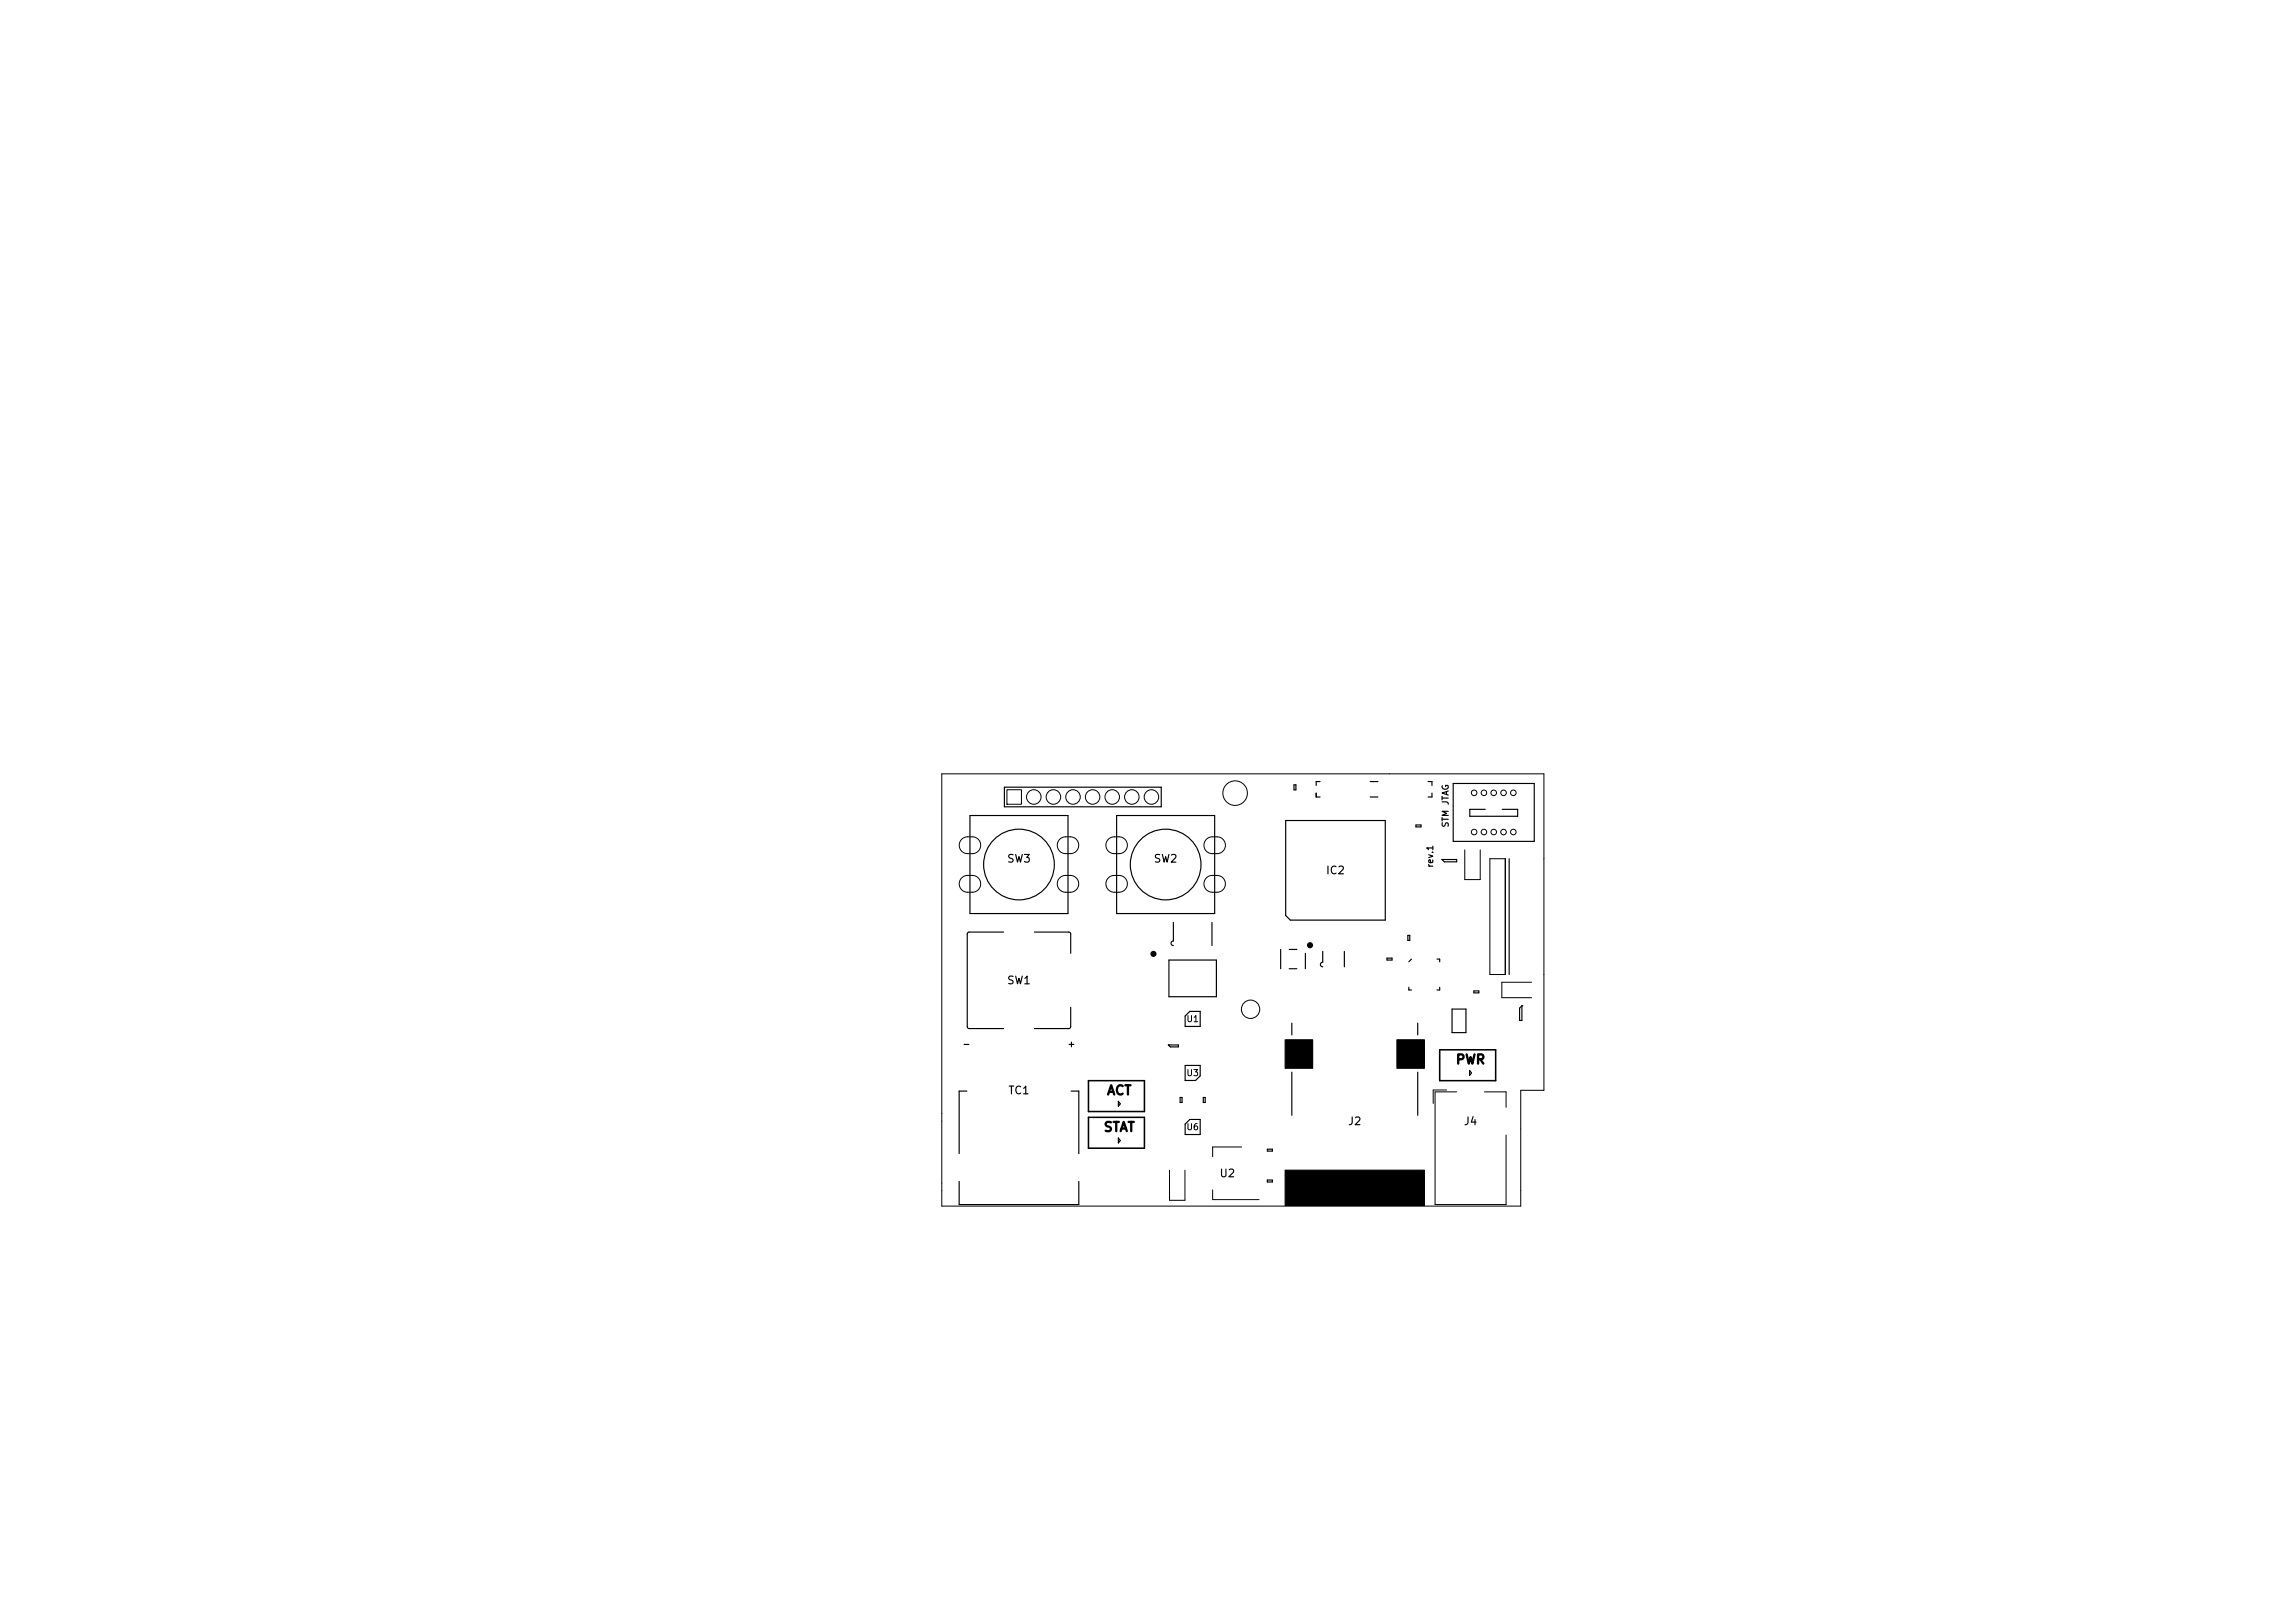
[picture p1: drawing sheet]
<svg xmlns="http://www.w3.org/2000/svg" width="297mm" height="210mm" viewBox="0 0 297 210" stroke-linecap="round" stroke-linejoin="round" font-family="sans-serif">
<defs><g id="words">
<g font-size="1.7">
<text x="188.6" y="137.8">PWR</text>
<text x="143.3" y="141.8">ACT</text>
<text x="142.8" y="146.6">STAT</text>
</g>
<g font-size="1.4">
<text x="130.5" y="111.7">SW3</text>
<text x="149.5" y="111.7">SW2</text>
<text x="171.9" y="113.2">IC2</text>
<text x="130.5" y="127.5">SW1</text>
<text x="130.7" y="141.7">TC1</text>
<text x="174.7" y="145.7">J2</text>
<text x="189.7" y="145.7">J4</text>
<text x="158.1" y="152.5">U2</text>
</g>
<g font-size="1.1">
<text x="187.7" y="107.1" transform="rotate(-90 187.7 107.1)">STM JTAG</text>
<text x="185.7" y="112.5" transform="rotate(-90 185.7 112.5)">rev.1</text>
<text x="125" y="135.6">-</text>
<text x="138.5" y="135.6">+</text>
<text x="153.8" y="132.4">U1</text>
<text x="153.8" y="139.4">U3</text>
<text x="153.8" y="146.4">U6</text>
</g>
</g></defs>
<g fill="none" stroke="#000" stroke-width=".15">
<path d="M125.6 105.6h12.7v12.7h-12.7zM130.1 102h20.3v2.5h-20.3zM144.6 105.6h12.7v12.7h-12.7zM152 119.5v2.4l-.2 .1-.1 .2 .1 .2 .2 .1M157 119.5v3M166.6 106.3h12.8v12.9h-12.2l-.6-.6zM167.6 101.7h.3v.6h-.3zM170.5 102.7v.5h.5M171 101.2h-.5v.5M177.5 101.2h1M177.5 103.2h1M183.4 106.9h.7v.2h-.7z"/>
<path d="M185 101.2h.5v.5M185.5 102.7v.5h-.5M185.6 109.6v.5M186.8 111.3h.1M186.8 111.3h1.9v.3h-1.6zM188.3 101.5h10.4v7.5h-10.4zM192.4 104.8h-2v.9h6.2v-.9h-2M195 111.2v15M195.5 111.2v15M130 120.7h-4.5l-.1 .1-.1 .2v12.1l.2 .1h4.5M134 120.7l4.6 .1 .1 .2v2.5M138.7 130.5v2.5l-.1 .2h-4.6"/>
<path d="M151.3 135.4h.1M151.3 135.4h1.3v.2h-1zM151.4 124.4h6.2v4.7h-6.2zM153.5 131.6l.6-.6h1.4v2h-2zM153.5 138h2v1.4l-.6 .6h-1.4zM165.9 123v2.5M167 125.5h1M167 123h1M167.3 132.5v1.6M167.3 138.9v5.6M169.1 123.5v2M171.3 123.2v1.4l-.2 .1-.1 .2 .1 .3h.2"/>
<path d="M174.2 123.2v2M179.7 124.1h.6v.3h-.6zM182.4 121.2h.2v.6h-.2zM182.5 127.9v.3h.4M182.9 124.2l-.4 .4M183.7 132.5v1.6M183.7 138.9v5.6M186.1 124.2h.4v.4M186.5 127.9v.3h-.4M188.1 130.7h1.8v3.1h-1.8zM190.4 138.7l.2 .3-.2 .3zM190.9 128.4h.7v.2h-.7z"/>
<path d="M196.8 130.6l.3-.3v1.9h-.3zM197.1 130.3h.1M124.2 153v3h15.6v-3M125.2 141.3h-1v8.1M138.8 141.3h1v8.1M144.9 142.7l.2 .3-.2 .3zM144.9 147.4l.2 .3-.2 .4zM152.9 142.2h.2v.6h-.2zM154.1 145h1.4v2h-2v-1.4zM155.9 142.2h.2v.6h-.2zM164.2 148.9h.6v.2h-.6zM164.2 152.9h.6v.2h-.6z"/>
<circle cx="132" cy="112" r="4.6"/>
<circle cx="151" cy="112" r="4.6"/>
</g>
<path d="M141 140h7.2v4h-7.2zM186.5 136h7.2v4h-7.2zM141 144.7h7.2v4h-7.2z" fill="none" stroke="#000" stroke-width=".2"/>
<g fill="none" stroke="#000" stroke-width=".13">
<path d="M122 100.2h78v41h-3v15h-75zM124.6 108.7l.5-.3h.8a1.09 1.09 0 0 1 1.1 1.1 1.09 1.09 0 0 1-1.1 1.1h-.5a1.09 1.09 0 0 1-1.1-.7 1.09 1.09 0 0 1 .3-1.2zM124.6 113.7l.5-.3h.8a1.09 1.09 0 0 1 1.1 1.1 1.09 1.09 0 0 1-1.1 1.1h-.5a1.09 1.09 0 0 1-1.1-.7 1.09 1.09 0 0 1 .3-1.2zM130.4 102.3h1.9v1.9h-1.9zM137.3 108.7l.5-.3h.8a1.09 1.09 0 0 1 1.1 1.1 1.09 1.09 0 0 1-1.1 1.1h-.5a1.09 1.09 0 0 1-1.1-.7 1.09 1.09 0 0 1 .3-1.2zM137.3 113.7l.5-.3h.8a1.09 1.09 0 0 1 1.1 1.1 1.09 1.09 0 0 1-1.1 1.1h-.5a1.09 1.09 0 0 1-1.1-.7 1.09 1.09 0 0 1 .3-1.2zM143.6 113.7l.5-.3h.8a1.09 1.09 0 0 1 1.1 1.1 1.09 1.09 0 0 1-1.1 1.1h-.6a1.09 1.09 0 0 1-1-.7 1.09 1.09 0 0 1 .3-1.2zM143.6 108.7l.5-.3h.8a1.09 1.09 0 0 1 1.1 1.1 1.09 1.09 0 0 1-1.1 1.1h-.6a1.09 1.09 0 0 1-1-.7 1.09 1.09 0 0 1 .3-1.2zM156.3 113.7l.5-.3h.8a1.09 1.09 0 0 1 1.1 1.1 1.09 1.09 0 0 1-1.1 1.1h-.6a1.09 1.09 0 0 1-1-.7 1.09 1.09 0 0 1 .3-1.2zM156.3 108.7l.5-.3h.8a1.09 1.09 0 0 1 1.1 1.1 1.09 1.09 0 0 1-1.1 1.1h-.6a1.09 1.09 0 0 1-1-.7 1.09 1.09 0 0 1 .3-1.2zM189.7 110.1v3.8h2v-3.8M193 111.2h2v15h-2z"/>
<path d="M198.4 127.2h-3.8v2h3.8M151.5 151.6v3.9h2v-3.9M157.1 154.1v1.3h6M160.9 148.6h-3.8v1.2M187.4 141.2h-1.7v1.7M188.7 141.4h-2.8v14.6h9.2v-9M192.3 141.4h2.8v2"/>
<circle cx="133.9" cy="103.2" r=".94"/>
<circle cx="136.5" cy="103.2" r=".94"/>
<circle cx="139" cy="103.2" r=".94"/>
<circle cx="141.5" cy="103.2" r=".94"/>
<circle cx="144.1" cy="103.2" r=".94"/>
<circle cx="146.6" cy="103.2" r=".94"/>
<circle cx="149.2" cy="103.2" r=".94"/>
<circle cx="160" cy="102.7" r="1.59"/>
<circle cx="191" cy="107.8" r=".36"/>
<circle cx="191" cy="102.7" r=".36"/>
<circle cx="192.2" cy="102.7" r=".36"/>
<circle cx="192.2" cy="107.8" r=".36"/>
<circle cx="193.5" cy="102.7" r=".36"/>
<circle cx="193.5" cy="107.8" r=".36"/>
<circle cx="194.8" cy="102.7" r=".36"/>
<circle cx="194.8" cy="107.8" r=".36"/>
<circle cx="196" cy="107.8" r=".36"/>
<circle cx="196" cy="102.7" r=".36"/>
<circle cx="162" cy="130.7" r="1.19"/>
</g>
<path d="M166.5 134.7h3.5v3.7h-3.5zM181 134.7h3.5v3.7h-3.5zM166.5 151.6h18v4.6h-18z" fill="#000" stroke="#000" stroke-width=".15"/>
<g fill="none" stroke="#000" stroke-width=".4">
<circle cx="149.4" cy="123.6" r=".2"/>
<circle cx="169.7" cy="122.4" r=".2"/>
</g>
<use href="#words"/>
</svg>
